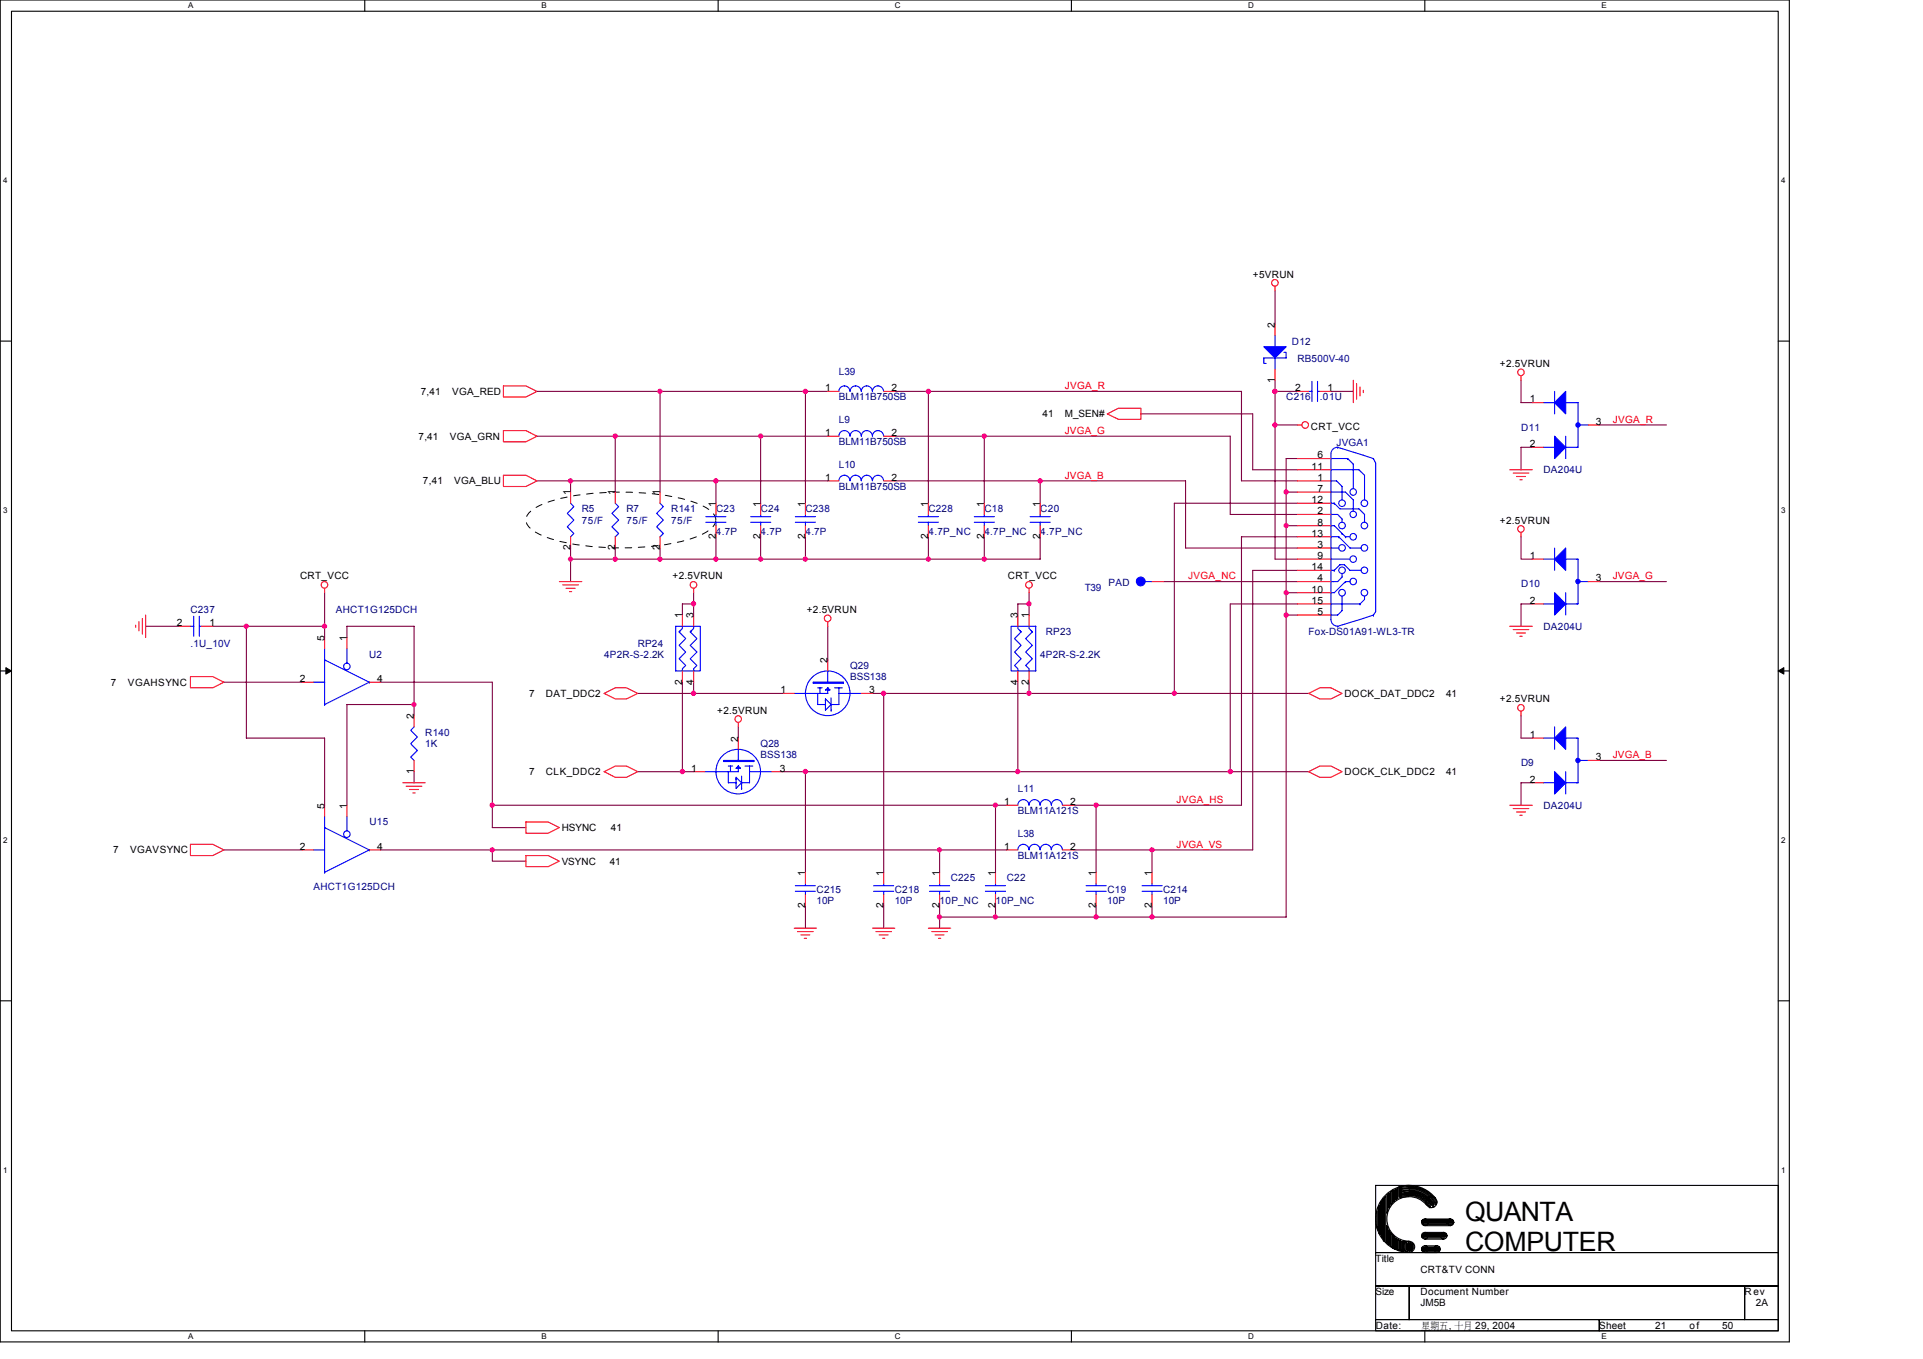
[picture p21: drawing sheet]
<svg xmlns="http://www.w3.org/2000/svg" width="297mm" height="210mm" viewBox="0 0 297 210" stroke-linecap="round" stroke-linejoin="round" font-family="sans-serif">
<defs><g id="words">
<g font-size="4.1">
<text x="226.3" y="188.5">QUANTA</text>
<text x="226.3" y="193.3">COMPUTER</text>
</g>
<g font-size="1.5">
<text x="193.5" y="42.9">+5VRUN</text>
<text x="196.9" y="50.6" transform="rotate(-90 196.9 50.6)">2</text>
<text x="196.9" y="59.1" transform="rotate(-90 196.9 59.1)">1</text>
<text x="231.7" y="56.7">+2.5VRUN</text>
<text x="65" y="61">7,41</text>
<text x="69.8" y="61">VGA_RED</text>
<text x="127.5" y="60.4">1</text>
<text x="137.7" y="60.4">2</text>
<text x="161" y="64.5">41</text>
<text x="164.5" y="64.5">M_SEN#</text>
<text x="200" y="60.4">2</text>
<text x="205.1" y="60.4">1</text>
<text x="236.3" y="62.2">1</text>
<text x="246.5" y="65.6">3</text>
<text x="64.6" y="67.9">7,41</text>
<text x="69.5" y="67.9">VGA_GRN</text>
<text x="127.5" y="67.4">1</text>
<text x="137.7" y="67.4">2</text>
<text x="202.5" y="66.4">CRT_VCC</text>
<text x="203.5" y="70.8">6</text>
<text x="236.3" y="69.1">2</text>
<text x="65.3" y="74.8">7,41</text>
<text x="70.2" y="74.8">VGA_BLU</text>
<text x="88.1" y="76.5" transform="rotate(-90 88.1 76.5)">1</text>
<text x="95" y="76.5" transform="rotate(-90 95 76.5)">1</text>
<text x="101.9" y="76.5" transform="rotate(-90 101.9 76.5)">1</text>
<text x="127.5" y="74.3">1</text>
<text x="137.7" y="74.3">2</text>
<text x="202.6" y="72.5">11</text>
<text x="202.6" y="77.7">12</text>
<text x="203.5" y="74.3">1</text>
<text x="203.5" y="76">7</text>
<text x="110.6" y="83.3" transform="rotate(-90 110.6 83.3)">2</text>
<text x="110.6" y="78.3" transform="rotate(-90 110.6 78.3)">1</text>
<text x="117.5" y="83.3" transform="rotate(-90 117.5 83.3)">2</text>
<text x="117.5" y="78.3" transform="rotate(-90 117.5 78.3)">1</text>
<text x="124.4" y="83.3" transform="rotate(-90 124.4 83.3)">2</text>
<text x="124.4" y="78.3" transform="rotate(-90 124.4 78.3)">1</text>
<text x="143.4" y="83.3" transform="rotate(-90 143.4 83.3)">2</text>
<text x="143.4" y="78.3" transform="rotate(-90 143.4 78.3)">1</text>
<text x="152" y="83.3" transform="rotate(-90 152 83.3)">2</text>
<text x="152" y="78.3" transform="rotate(-90 152 78.3)">1</text>
<text x="160.7" y="83.3" transform="rotate(-90 160.7 83.3)">2</text>
<text x="160.7" y="78.3" transform="rotate(-90 160.7 78.3)">1</text>
<text x="202.6" y="82.9">13</text>
<text x="203.5" y="79.4">2</text>
<text x="203.5" y="81.2">8</text>
<text x="231.7" y="80.9">+2.5VRUN</text>
<text x="46.4" y="89.5">CRT_VCC</text>
<text x="88.1" y="85" transform="rotate(-90 88.1 85)">2</text>
<text x="95" y="85" transform="rotate(-90 95 85)">2</text>
<text x="101.9" y="85" transform="rotate(-90 101.9 85)">2</text>
<text x="103.9" y="89.5">+2.5VRUN</text>
<text x="155.7" y="89.5">CRT_VCC</text>
<text x="202.6" y="88.1">14</text>
<text x="203.5" y="84.6">3</text>
<text x="203.5" y="86.3">9</text>
<text x="203.5" y="89.8">4</text>
<text x="236.3" y="86.3">1</text>
<text x="246.5" y="89.8">3</text>
<text x="105.4" y="95.5" transform="rotate(-90 105.4 95.5)">1</text>
<text x="107.1" y="95.5" transform="rotate(-90 107.1 95.5)">3</text>
<text x="124.6" y="94.7">+2.5VRUN</text>
<text x="157.2" y="95.5" transform="rotate(-90 157.2 95.5)">3</text>
<text x="158.9" y="95.5" transform="rotate(-90 158.9 95.5)">1</text>
<text x="202.6" y="91.5">10</text>
<text x="202.6" y="93.3">15</text>
<text x="203.5" y="95">5</text>
<text x="236.3" y="93.3">2</text>
<text x="27.3" y="96.7">2</text>
<text x="32.3" y="96.7">1</text>
<text x="50.1" y="99" transform="rotate(-90 50.1 99)">5</text>
<text x="53.6" y="99" transform="rotate(-90 53.6 99)">1</text>
<text x="17.1" y="105.9">7</text>
<text x="19.7" y="105.9">VGAHSYNC</text>
<text x="46.3" y="105.3">2</text>
<text x="58.2" y="105.3">4</text>
<text x="81.7" y="107.6">7</text>
<text x="84.3" y="107.6">DAT_DDC2</text>
<text x="105.4" y="105.7" transform="rotate(-90 105.4 105.7)">2</text>
<text x="107.1" y="105.7" transform="rotate(-90 107.1 105.7)">4</text>
<text x="120.6" y="107.1">1</text>
<text x="127.8" y="102.4" transform="rotate(-90 127.8 102.4)">2</text>
<text x="134.3" y="107.1">3</text>
<text x="157.2" y="105.7" transform="rotate(-90 157.2 105.7)">4</text>
<text x="158.9" y="105.7" transform="rotate(-90 158.9 105.7)">2</text>
<text x="207.7" y="107.6">DOCK_DAT_DDC2</text>
<text x="223.4" y="107.6">41</text>
<text x="63.9" y="111.1" transform="rotate(-90 63.9 111.1)">2</text>
<text x="110.8" y="110.2">+2.5VRUN</text>
<text x="231.7" y="108.5">+2.5VRUN</text>
<text x="236.3" y="114">1</text>
<text x="63.9" y="119.5" transform="rotate(-90 63.9 119.5)">1</text>
<text x="81.7" y="119.7">7</text>
<text x="84.3" y="119.7">CLK_DDC2</text>
<text x="106.8" y="119.2">1</text>
<text x="114" y="114.5" transform="rotate(-90 114 114.5)">2</text>
<text x="120.4" y="119.2">3</text>
<text x="207.7" y="119.7">DOCK_CLK_DDC2</text>
<text x="223.4" y="119.7">41</text>
<text x="246.5" y="117.4">3</text>
<text x="50.1" y="124.9" transform="rotate(-90 50.1 124.9)">5</text>
<text x="53.6" y="124.9" transform="rotate(-90 53.6 124.9)">1</text>
<text x="155.1" y="124.4">1</text>
<text x="165.3" y="124.4">2</text>
<text x="236.3" y="120.9">2</text>
<text x="17.5" y="131.8">7</text>
<text x="20.1" y="131.8">VGAVSYNC</text>
<text x="46.3" y="131.3">2</text>
<text x="58.2" y="131.3">4</text>
<text x="86.8" y="128.4">HSYNC</text>
<text x="94.4" y="128.4">41</text>
<text x="155.1" y="131.3">1</text>
<text x="165.3" y="131.3">2</text>
<text x="86.8" y="133.5">VSYNC</text>
<text x="94.2" y="133.5">41</text>
<text x="124.4" y="135.3" transform="rotate(-90 124.4 135.3)">1</text>
<text x="136.5" y="135.3" transform="rotate(-90 136.5 135.3)">1</text>
<text x="145.1" y="135.3" transform="rotate(-90 145.1 135.3)">1</text>
<text x="153.8" y="135.3" transform="rotate(-90 153.8 135.3)">1</text>
<text x="169.3" y="135.3" transform="rotate(-90 169.3 135.3)">1</text>
<text x="177.9" y="135.3" transform="rotate(-90 177.9 135.3)">1</text>
<text x="124.4" y="140.3" transform="rotate(-90 124.4 140.3)">2</text>
<text x="136.5" y="140.3" transform="rotate(-90 136.5 140.3)">2</text>
<text x="145.1" y="140.3" transform="rotate(-90 145.1 140.3)">2</text>
<text x="153.8" y="140.3" transform="rotate(-90 153.8 140.3)">2</text>
<text x="169.3" y="140.3" transform="rotate(-90 169.3 140.3)">2</text>
<text x="177.9" y="140.3" transform="rotate(-90 177.9 140.3)">2</text>
<text x="212.5" y="194.9">Title</text>
<text x="219.4" y="196.6">CRT&amp;TV CONN</text>
<text x="212.5" y="200">Size</text>
<text x="219.4" y="200">Document Number</text>
<text x="219.4" y="201.8">JM5B</text>
<text x="269.5" y="200">Rev</text>
<text x="271.2" y="201.8">2A</text>
<text x="212.5" y="205.2">Date:</text>
<text x="219.6" y="205.2">星期五, 十月 29, 2004</text>
<text x="247" y="205.2">Sheet</text>
<text x="255.7" y="205.2">21</text>
<text x="261" y="205.2">of</text>
<text x="266" y="205.2">50</text>
</g>
<g font-size="1.5" fill="#000080">
<text x="199.6" y="53.2">D12</text>
<text x="129.6" y="57.9">L39</text>
<text x="200.4" y="56">RB500V-40</text>
<text x="129.6" y="61.8">BLM11B750SB</text>
<text x="129.6" y="65.3">L9</text>
<text x="198.7" y="61.8">C216</text>
<text x="203.9" y="61.8">.01U</text>
<text x="129.6" y="68.8">BLM11B750SB</text>
<text x="206.5" y="68.9">JVGA1</text>
<text x="235" y="66.5">D11</text>
<text x="129.6" y="72.2">L10</text>
<text x="129.6" y="75.7">BLM11B750SB</text>
<text x="238.4" y="73.1">DA204U</text>
<text x="89.9" y="79.1">R5</text>
<text x="89.9" y="80.9">75/F</text>
<text x="96.8" y="79.1">R7</text>
<text x="96.8" y="80.9">75/F</text>
<text x="103.7" y="79.1">R141</text>
<text x="103.7" y="80.9">75/F</text>
<text x="110.6" y="82.6">4.7P</text>
<text x="110.6" y="79.1">C23</text>
<text x="117.5" y="82.6">4.7P</text>
<text x="117.5" y="79.1">C24</text>
<text x="124.4" y="79.1">C238</text>
<text x="124.4" y="82.6">4.7P</text>
<text x="143.4" y="79.1">C228</text>
<text x="143.4" y="82.6">4.7P_NC</text>
<text x="152.1" y="79.1">C18</text>
<text x="152.1" y="82.6">4.7P_NC</text>
<text x="160.7" y="79.1">C20</text>
<text x="160.7" y="82.6">4.7P_NC</text>
<text x="29.4" y="94.7">C237</text>
<text x="51.9" y="94.7">AHCT1G125DCH</text>
<text x="167.6" y="91.2">T39</text>
<text x="171.2" y="90.5">PAD</text>
<text x="235" y="90.7">D10</text>
<text x="29.4" y="99.9">.1U_10V</text>
<text x="57" y="101.6">U2</text>
<text x="93.3" y="101.6">4P2R-S-2.2K</text>
<text x="98.5" y="99.9">RP24</text>
<text x="160.7" y="101.6">4P2R-S-2.2K</text>
<text x="161.5" y="98.1">RP23</text>
<text x="202.1" y="98.1">Fox-DS01A91-WL3-TR</text>
<text x="238.4" y="97.3">DA204U</text>
<text x="131.3" y="103.3">Q29</text>
<text x="131.3" y="105">BSS138</text>
<text x="65.7" y="113.7">R140</text>
<text x="65.7" y="115.4">1K</text>
<text x="117.5" y="115.4">Q28</text>
<text x="117.5" y="117.1">BSS138</text>
<text x="234.9" y="118.3">D9</text>
<text x="157.2" y="122.3">L11</text>
<text x="157.2" y="125.8">BLM11A121S</text>
<text x="238.4" y="124.9">DA204U</text>
<text x="57.1" y="127.5">U15</text>
<text x="157.2" y="129.2">L38</text>
<text x="48.4" y="137.5">AHCT1G125DCH</text>
<text x="126.1" y="137.9">C215</text>
<text x="138.2" y="137.9">C218</text>
<text x="146.9" y="136.1">C225</text>
<text x="155.5" y="136.1">C22</text>
<text x="157.2" y="132.7">BLM11A121S</text>
<text x="171.1" y="137.9">C19</text>
<text x="179.7" y="137.9">C214</text>
<text x="126.1" y="139.6">10P</text>
<text x="138.2" y="139.6">10P</text>
<text x="145.1" y="139.6">10P_NC</text>
<text x="153.8" y="139.6">10P_NC</text>
<text x="171" y="139.6">10P</text>
<text x="179.7" y="139.6">10P</text>
</g>
<g font-size="1.5" fill="#f00">
<text x="164.5" y="60.1">JVGA_R</text>
<text x="249.1" y="65.3">JVGA_R</text>
<text x="164.5" y="67">JVGA_G</text>
<text x="164.5" y="73.9">JVGA_B</text>
<text x="183.5" y="89.5">JVGA_NC</text>
<text x="249.1" y="89.5">JVGA_G</text>
<text x="249.1" y="117.1">JVGA_B</text>
<text x="181.7" y="124">JVGA_HS</text>
<text x="181.7" y="130.9">JVGA_VS</text>
</g>
<g font-size="1.2">
<text x="29.1" y="1.3">A</text>
<text x="83.6" y="1.3">B</text>
<text x="138.2" y="1.3">C</text>
<text x="192.8" y="1.3">D</text>
<text x="247.4" y="1.3">E</text>
<text x=".5" y="28.3">4</text>
<text x="275.1" y="28.3">4</text>
<text x=".5" y="79.2">3</text>
<text x="275.1" y="79.2">3</text>
<text x=".5" y="130.2">2</text>
<text x="275.1" y="130.2">2</text>
<text x=".5" y="181.1">1</text>
<text x="275.1" y="181.1">1</text>
<text x="29.1" y="206.8">A</text>
<text x="83.6" y="206.8">B</text>
<text x="138.2" y="206.8">C</text>
<text x="192.8" y="206.8">D</text>
<text x="247.4" y="206.8">E</text>
</g>
</g></defs>
<path d="M0 0h276.4v207.3h-276.4zM1.8 1.7h272.9v203.8h-272.9z" fill="none" stroke="#000" stroke-width=".17"/>
<g fill="#fff">
<path d="M29.1 .2h.7v1.4h-.7z"/>
<path d="M29.1 205.7h.7v1.4h-.7z"/>
</g>
<path d="M56.3 0v1.7M56.3 205.5v1.8" fill="none" stroke="#000" stroke-width=".17"/>
<g fill="#fff">
<path d="M83.6 .2h.8v1.4h-.8z"/>
<path d="M83.6 205.7h.8v1.4h-.8z"/>
</g>
<path d="M110.9 0v1.7M110.9 205.5v1.8" fill="none" stroke="#000" stroke-width=".17"/>
<g fill="#fff">
<path d="M138.2 .2h.9v1.4h-.9z"/>
<path d="M138.2 205.7h.9v1.4h-.9z"/>
</g>
<path d="M165.5 0v1.7M165.5 205.5v1.8" fill="none" stroke="#000" stroke-width=".17"/>
<g fill="#fff">
<path d="M192.8 .2h.8v1.4h-.8z"/>
<path d="M192.8 205.7h.8v1.4h-.8z"/>
</g>
<path d="M220.1 0v1.7M220.1 205.5v1.8" fill="none" stroke="#000" stroke-width=".17"/>
<g fill="#fff">
<path d="M247.4 .2h.8v1.4h-.8z"/>
<path d="M247.4 205.7h.8v1.4h-.8z"/>
<path d="M.5 27.2h.6v1.4h-.6z"/>
<path d="M275.1 27.2h.7v1.4h-.7z"/>
<path d="M.5 78.1h.6v1.4h-.6z"/>
<path d="M275.1 78.1h.7v1.4h-.7z"/>
</g>
<path d="M0 52.7h1.8M274.7 52.7h1.7" fill="none" stroke="#000" stroke-width=".17"/>
<g fill="#fff">
<path d="M.5 129.1h.6v1.4h-.6z"/>
<path d="M275.1 129.1h.7v1.4h-.7z"/>
</g>
<path d="M0 103.6h1.8M274.7 103.6h1.7" fill="none" stroke="#000" stroke-width=".17"/>
<path d="M.9 103.1l.9 .5-.9 .5zM274.7 103.6l.8-.5v1z" fill="#000" stroke="#000" stroke-width=".15"/>
<g fill="#fff">
<path d="M.5 180h.6v1.4h-.6z"/>
<path d="M275.1 180h.7v1.4h-.7z"/>
</g>
<g fill="none" stroke="#000" stroke-width=".17">
<path d="M0 154.6h1.8M274.7 154.6h1.7M212.5 183.1h62.2v10.4h-62.2zM212.5 193.5h62.2v5.1h-62.2zM212.5 198.6h5.2v5.2h-5.2zM212.7 187.1v2.4l.1 .5v-3.5l.2-.3v4.3l.2 .2v-4.8l.2-.4v5.5l.1 .2v-5.9l.2-.1v6.5M214.2 184.5v2.9l.2-.5v-2.4l.2-.2v2.2l.1-.1v-2.3l.2-.1v2l.2-.1v-2.1h.2v1.9l.1-.2v-1.7l.2-.2v1.7l.2-.1v-1.6l.1-.2v1.8M216.3 183.8a4.7 4.7 0 0 1 5.4 2.2M216.3 184.5a4 4 0 0 1 4.8 1.7M216.3 184.3a4.2 4.2 0 0 1 5.1 2.1M216.3 184.2a4.3 4.3 0 0 1 5.2 2.2M216.3 184a4.5 4.5 0 0 1 5.2 2.1"/>
<path d="M216.3 183.5a4.9 4.9 0 0 1 5.7 2.2M216.3 183.3v1.7l-.2-.2v-1.4zM216.3 191.6v1.5h-.2v-1.5l-.2-.2v1.7l-.1-.2v-1.5l-.2-.2v1.7h-.2v-1.9l-.1-.1v1.9h-.2v-2.1l-.2-.2v2.1l-.2-.2v-2l-.1-.4v2.2l-.2-.1v-2.4l-.2-.4v2.6h-.1v-7.1l-.2 .2v6.7M216.3 191.7h.2v1.4h.1v-1.4h.2v1.6h-.3l.5-1.6M216.3 184.9a3.6 3.6 0 0 1 4.5 1.7M216.3 184.7a3.8 3.8 0 0 1 4.7 1.8M216.4 183.6a4.8 4.8 0 0 1 5.5 2.3M216.5 183.4v1.4M217 191.7h.1M217 191.7v1.6l.2-.2v-1.4l.1 .4v1.2h.2v-1.4h.2v1.4h.1v-1.4h.2v1.4l.2-.2v-1l.2 .1v.7M217.7 183.1l-1.6 .2M217.7 184.8l-1.3 .2"/>
<path d="M217.7 198.6h51.8v5.2h-51.8zM219.7 188.4h4.7v.2h-4.8v.2h5l-.2 .2h-4.7l.2 .1M219.7 192.6h2.6v.2h-2.7v.1h2.9l-.2 .2h-2.7l.3 .2h2.4M219.7 190.5h3.7v.2h-3.7l-.1 .2h3.9l-.1 .1h-3.8l.3 .2h3.3M219.9 189.1h.1M219.9 189.1h4.5M220.1 192.4h1.9M220.1 193.5h1.9M220.1 191.4h2.9M220.1 190.4h2.9M220.1 189.3h4M220.1 188.3h4"/>
<path d="M220.3 186.1a3.4 3.4 0 0 0-5.8 .7 3.4 3.4 0 0 0 3.2 4.9M221.7 185a5.2 5.2 0 0 0-8.7 1 5.2 5.2 0 0 0 4.7 7.4M269.5 198.6h5.2v5.2h-5.2zM212.5 203.8h34.5v1.7h-34.5zM247 203.8h27.7v1.7h-27.7z"/>
<circle cx="217.7" cy="192.6" r=".86"/>
<circle cx="220.1" cy="190.9" r=".51"/>
<circle cx="220.1" cy="192.9" r=".51"/>
<circle cx="220.1" cy="188.8" r=".51"/>
<circle cx="221.1" cy="185.7" r=".85"/>
<circle cx="222" cy="192.9" r=".51"/>
<circle cx="223" cy="190.9" r=".51"/>
<circle cx="224" cy="188.8" r=".51"/>
</g>
<g fill="none" stroke="#800040" stroke-width=".17">
<path d="M197 44.9v5.2M197 58.7v27.7h3.4M234.9 58.7v3.5h1.8M82.9 74.3h5.2v1.7M82.9 60.5h45M82.9 67.4h45M88.1 74.3h39.8M95 67.4v8.6M102 60.5v15.5M110.6 74.3v3.4M117.5 67.4v10.3M124.4 60.5v17.2"/>
<path d="M138.2 60.5h53.6v13.8h8.6M138.2 74.3h44.9v10.3h17.3M138.2 67.4h51.8v12.1h10.4M143.4 60.5v17.2M152 67.4v10.3M160.7 74.3v3.4M176.2 63.9h17.3v8.7h6.9M197 60.5h3.4M197 65.6h3.4M198.7 76h1.7M200.4 70.8h-1.7v70.8h-53.6M200.4 77.7h-19v29.4"/>
<path d="M205.6 60.5h3.4M236.7 69.1h-1.8v3.5M247 65.6h10.4M22.5 96.7h5.2M32.9 96.7h17.2M38.1 96.7v17.3h12v10.4M50.1 91.5v7M53.6 98.5v-1.8h10.4v13.9M88.1 84.6v5.2M95 84.6v1.8M102 84.6v1.8M107.1 93.3h-1.7v1.7"/>
<path d="M107.1 91.5v3.5M110.6 82.9v3.5M117.5 82.9v3.5M124.4 82.9v3.5M127.9 96.7v5.2M143.4 82.9v3.5M152 82.9v3.5M159 91.5v3.5M159 93.3h-1.8v1.7M160.7 82.9v3.5h-72.6M179.7 89.8h20.7M198.7 95h1.7"/>
<path d="M198.7 91.5h1.7M198.7 81.2h1.7M200.4 82.9h-8.6v41.5h-25.9M200.4 88.1h-6.9v43.2h-27.6M200.4 93.3h-10.4v25.9M234.9 82.9v3.5h1.8M236.7 93.3h-1.8v3.4M247 89.8h10.4M34.6 105.4h12.1M58.8 105.4h17.2v22.4h5.2M64 119.2v1.7M64 108.8h-10.4v15.6"/>
<path d="M98.5 119.2h8.6M98.5 107.1h22.4M105.4 105.4v13.8M107.1 105.4v1.7M114 112.3v1.7M120.9 119.2h81.2M124.4 119.2v15.5M134.8 107.1h67.3M136.5 107.1v27.6M157.2 105.4v13.8M159 105.4v1.7M234.9 110.6v3.4h1.8"/>
<path d="M247 117.5h10.4M34.6 131.3h12.1M58.8 131.3h96.7M76 131.3v1.7h5.2M76 124.4h79.5M124.4 139.9v3.5M136.5 139.9v3.5M145.1 131.3v3.4M145.1 139.9v3.5M153.8 124.4v10.3M153.8 139.9v1.7M169.3 124.4v10.3"/>
<path d="M169.3 139.9v1.7M177.9 131.3v3.4M177.9 139.9v1.7M236.7 120.9h-1.8v3.5"/>
</g>
<g fill="none" stroke="#f00" stroke-width=".17">
<path d="M77.8 59.6h3.4l1.7 .9-1.7 .8h-3.4zM197 44.2v.7M197 50.1v1.7M197 57v1.7M209 58.7v3.5M209.5 59.2v2.5M210.1 59.8v1.4M234.9 58v.7M77.8 73.4h3.4l1.7 .9-1.7 .8h-3.4zM77.8 66.5h3.4l1.7 .9-1.7 .8h-3.4zM88.1 76v1.7M95 76v1.7"/>
<path d="M102 76v1.7M110.6 77.7v1.8M117.5 77.7v1.8M124.4 77.7v1.8M127.9 74.3h1.7M127.9 60.5h1.7M127.9 67.4h1.7M136.5 74.3h1.7M136.5 60.5h1.7M136.5 67.4h1.7M143.4 77.7v1.8M152 77.7v1.8"/>
<path d="M160.7 77.7v1.8M171 63.9l1.8-.8h3.4v1.7h-3.4zM200.4 72.6h5.2M200.4 65.6h.7M200.4 74.3h5.2M200.4 70.8h5.2M200.4 76h5.2M200.4 77.7h5.2M200.4 79.5h5.2M200.4 60.5h1.7M203.9 60.5h1.7M210.6 60.3v.3"/>
<path d="M233.2 72.6h3.5M233.7 73.1h2.5M234.2 73.6h1.4M234.8 74.1h.3M236.7 69.1h1.7M236.7 62.2h1.7M245.3 65.6h1.7M21 96.6v.3M21.5 96v1.4M22 95.5v2.4M22.5 95v3.5M27.7 96.7h1.7"/>
<path d="M31.1 96.7h1.8M50.1 90.9v.6M50.1 98.5v1.7M53.6 98.5v1.7M86.4 89.8h3.5M86.9 90.3h2.4M87.4 90.9h1.4M88 91.4h.3M88.1 82.9v1.7M95 82.9v1.7M102 82.9v1.7M105.4 95v1.7"/>
<path d="M107.1 90.9v.6M107.1 95v1.7M110.6 81.2v1.7M117.5 81.2v1.7M124.4 81.2v1.7M127.9 96v.7M143.4 81.2v1.7M152 81.2v1.7M157.2 95v1.7M159 90.9v.6M159 95v1.7M160.7 81.2v1.7"/>
<path d="M177.9 89.8h1.8M200.4 89.8h5.2M200.4 93.3h5.2M200.4 86.4h5.2M200.4 81.2h5.2M200.4 82.9h5.2M200.4 84.6h5.2M200.4 88.1h5.2M200.4 91.5h5.2M200.4 95h5.2M233.2 96.7h3.5M233.7 97.2h2.5"/>
<path d="M234.2 97.8h1.4M234.8 98.3h.3M234.9 82.2v.7M236.7 93.3h1.7M236.7 86.4h1.7M245.3 89.8h1.7M29.4 104.5h3.5l1.7 .9-1.7 .8h-3.5zM46.7 105.4h1.7M57 105.4h1.8M64 110.6v1.7M64 117.5v1.7M93.3 107.1l1.7-.9h1.8l1.7 .9-1.7 .8h-1.8z"/>
<path d="M93.3 119.2l1.7-.9h1.8l1.7 .9-1.7 .9h-1.8zM105.4 103.6v1.8M107.1 103.6v1.8M107.1 119.2h1.8M114 111.6v.7M114 114v1.7M119.2 119.2h1.7M120.9 107.1h1.8M127.9 101.9v1.7M133.1 107.1h1.7M157.2 103.6v1.8M159 103.6v1.8"/>
<path d="M202.1 107.1l1.8-.9h1.7l1.7 .9-1.7 .8h-1.7zM202.1 119.2l1.8-.9h1.7l1.7 .9-1.7 .9h-1.7zM234.9 109.9v.7M236.7 114h1.7M245.3 117.5h1.7M29.4 130.4h3.5l1.7 .9-1.7 .8h-3.5zM46.7 131.3h1.7M50.1 124.4v1.7M53.6 124.4v1.7M57 131.3h1.8M62.2 120.9h3.5M62.7 121.4h2.5"/>
<path d="M63.3 121.9h1.3M63.8 122.5h.3M81.2 127h3.5l1.7 .8-1.7 .9h-3.5zM81.2 132.1h3.5l1.7 .9-1.7 .9h-3.5zM124.4 134.7v1.8M124.4 138.2v1.7M136.5 134.7v1.8M136.5 138.2v1.7M145.1 134.7v1.8M145.1 138.2v1.7M153.8 134.7v1.8M153.8 138.2v1.7"/>
<path d="M155.5 124.4h1.7M155.5 131.3h1.7M164.1 124.4h1.8M164.1 131.3h1.8M169.3 134.7v1.8M169.3 138.2v1.7M177.9 134.7v1.8M177.9 138.2v1.7M233.2 124.4h3.5M233.7 124.9h2.5M234.2 125.4h1.4M234.8 125.9h.3"/>
<path d="M236.7 120.9h1.7M122.7 143.4h3.4M123.2 143.9h2.4M123.7 144.4h1.4M124.2 144.9h.4M134.8 143.4h3.4M135.3 143.9h2.4M135.8 144.4h1.4M136.3 144.9h.4M143.4 143.4h3.5M143.9 143.9h2.4M144.4 144.4h1.4"/>
<path d="M145 144.9h.3"/>
<circle cx="196.9" cy="43.7" r=".51"/>
<circle cx="234.9" cy="57.5" r=".51"/>
<circle cx="201.6" cy="65.6" r=".51"/>
<circle cx="50.1" cy="90.3" r=".51"/>
<circle cx="107.1" cy="90.3" r=".51"/>
<circle cx="127.8" cy="95.5" r=".51"/>
<circle cx="158.9" cy="90.3" r=".51"/>
<circle cx="234.9" cy="81.7" r=".51"/>
<circle cx="114" cy="111.1" r=".51"/>
<circle cx="234.9" cy="109.3" r=".51"/>
</g>
<path d="M81.7 79.2a11.3 11.3 0 0 1 5.8-2.4 43.3 43.3 0 0 1 19.4 .7 7.5 7.5 0 0 1 3.2 1.7 1.47 1.47 0 0 1 0 2.2 11.3 11.3 0 0 1-5.8 2.4 43 43 0 0 1-19.4-.6 7.5 7.5 0 0 1-3.2-1.8 1.47 1.47 0 0 1 0-2.2z" fill="none" stroke="#000" stroke-width=".15" stroke-dasharray="1 1 1 1 1 1 1 1"/>
<g fill="none" stroke="#00f" stroke-width=".17">
<path d="M197 51.8v1.8M197 55.3v1.7M198.3 54.4h.4v.9h-3.5v.8h.4M202.6 58.9v3.1M203.5 58.9v3.1M88.1 77.7l.5 .6-1 1 1 1-1 1.1 1 1-.5 .5M95 77.7l.6 .6-1.1 1 1.1 1-1.1 1.1 1.1 1-.6 .5M102 77.7l.5 .6-1.1 1 1.1 1-1.1 1.1 1.1 1-.5 .5M109 79.8h3.1M110.6 79.5v.3M115.9 79.8h3.2M117.5 79.5v.3"/>
<path d="M122.8 79.8h3.2M124.4 79.5v.3M129.6 74.3a.86 .86 0 0 1 .8-.9 .86 .86 0 0 1 .9 .9 .87 .87 0 0 1 .9-.9 .87 .87 0 0 1 .8 .9 .86 .86 0 0 1 .9-.9 .86 .86 0 0 1 .8 .9M129.6 60.4a.86 .86 0 0 1 .8-.8 .86 .86 0 0 1 .9 .8 .87 .87 0 0 1 .9-.8 .87 .87 0 0 1 .8 .8 .86 .86 0 0 1 .9-.8 .86 .86 0 0 1 .8 .8M129.6 67.4a.86 .86 0 0 1 .8-.9 .86 .86 0 0 1 .9 .9 .87 .87 0 0 1 .9-.9 .87 .87 0 0 1 .8 .9 .86 .86 0 0 1 .9-.9 .86 .86 0 0 1 .8 .9M134.8 74.3a.86 .86 0 0 1 .8-.9 .86 .86 0 0 1 .9 .9M134.8 60.4a.86 .86 0 0 1 .8-.8 .86 .86 0 0 1 .9 .8M134.8 67.4a.86 .86 0 0 1 .8-.9 .86 .86 0 0 1 .9 .9M141.9 79.8h3.1M143.4 79.5v.3M150.5 79.8h3.1M152 79.5v.3"/>
<path d="M159.1 79.8h3.1M160.7 79.5v.3M202.1 60.5h.5M203.5 60.5h.4M205.6 70.1v25.6a1.02 1.02 0 0 0 1 1M205.6 76h2.2l1.2 1.2v1.8M205.6 77.7h.5M205.6 74.3h.9l.8 .8v2.1M205.6 79.5h1l.7 .7v.5M205.6 72.6h4.3l.9 .8v3.8M205.6 70.8h2.6M206.1 77.7h.1"/>
<path d="M206.1 77.7l.9 .9h2.9l.9 .9v1.2M206.6 69.1a1 1 0 0 0-1 1M206.6 69.1h.1M206.6 69.1l5.5 1.7M208.2 70.8h.1M208.2 70.8l.8 .9v3.8M212.1 70.8h.1M212.1 70.8l.4 .7v23l-.4 .5M238.4 62.2h1.7M238.4 69.1h1.7M240.1 60.5v3.4M241.8 67.4v3.4"/>
<path d="M241.8 62.2h2v3.1M243.8 66v3.1h-2M244.1 65.6h1.2M29.4 96.7h.5M29.9 95.2v3.1M30.8 96.7h.3M30.8 95.2v3.1M104.4 96.7h3.8v6.9h-3.8zM105.1 97.4l-.2 .2M105.4 96.7v.4l-.5 .5 1 1-1 1.1 1 1-1 1 1 1.1-.5 .5v.3M106.8 97.4l-.2 .2M107.1 96.7v.4l-.5 .5 1.1 1-1.1 1.1 1.1 1-1.1 1 1.1 1.1-.6 .5v.3"/>
<path d="M109 80.7h3.1M110.6 80.7v.5M115.9 80.7h3.2M117.5 80.7v.5M122.8 80.7h3.2M124.4 80.7v.5M141.9 80.7h3.1M143.4 80.7v.5M150.5 80.7h3.1M152 80.7v.5M156.2 96.7h3.8v6.9h-3.8zM157.2 96.7v.4l.5 .5-1 1 1 1.1-1 1 1 1-1 1.1 .5 .5v.3"/>
<path d="M157.6 97.4l.1 .2M159 96.7v.4l.5 .5-1.1 1 1.1 1.1-1.1 1 1.1 1-1.1 1.1 .6 .5v.3M159.1 80.7h3.1M159.3 97.4l.2 .2M160.7 80.7v.5M176.9 89.8h1M205.6 86.4h2.9M205.6 93.3h4.5M205.6 84.6h1.2M205.6 88.1h.5M205.6 81.2h.5l1.2 1.2M205.6 82.9h1.2"/>
<path d="M206.1 88.1h.1M206.1 88.1l.9-.9h.7l.8 .9h1.7M206.6 96.7h.1M206.8 82.9h.1M206.8 82.9l1.7 1.7h1.7M207.3 82.4h.1M207.3 88.6v.5l-.7 .7h-1M207.3 82.4l.5 .5M207.3 92.1v2.2l-.7 .7h-1M207.8 82.9h.1M207.8 89.8h.1M207.8 89.8h.7"/>
<path d="M207.8 82.9h.7M207.8 89.8l-1.7 1.7h-.5M210.1 93.3h.1M210.8 92.1v.5l-.7 .7M212.1 95h.1M212.1 95l-5.5 1.7M238.4 86.4h1.7M238.4 93.3h1.7M240.1 84.6v3.5M241.8 86.4h2v3.1M241.8 91.5v3.5M243.8 90.2v3.1h-2"/>
<path d="M244.1 89.8h1.2M48.4 105.4h1.7M50.1 108.8h.1M50.1 100.2v8.6M50.1 101.9l6.9 3.5M53.6 100.2v2.2M57 105.4h.1M57 105.4l-6.9 3.4M64 112.3l-.6 .5 1.1 1-1.1 1.1 1.1 1-1.1 1 .6 .6M111.8 117.5h4.7v.1h-4.7zM112.5 118.3h.7M112.5 119.2v1.7h1.2"/>
<path d="M112.8 118.3v.9M113.7 118.7l.3-.4 .4 .4zM114 118.3h.1M114 118.7v.5h-5.1M114 115.7v1.8M114.6 119.9v2M115.1 118.3h1.2M115.8 119.2h3.4M115.8 118.3v2.6h-1.2M125.6 105.4h4.7v.1h-4.7zM126.3 106.2h.7M126.3 107.1v1.7h1.2"/>
<path d="M126.7 106.2v.9M127.5 106.6l.4-.4 .3 .4zM127.5 107.9l.9 .9-.9 .9zM127.9 106.2h.1M127.9 106.6v.5h-5.2M127.9 103.6v1.8M128.4 107.8v2.1M128.9 106.2h1.2M129.6 107.1h3.5M129.6 106.2v2.6h-1.2M238.4 114h1.7M240.1 112.3v3.4"/>
<path d="M241.8 119.2v3.4M241.8 114h2v3.1M243.8 117.8v3.1h-2M244.1 117.5h1.2M48.4 131.3h1.7M50.1 134.7h.1M50.1 126.1v8.6M50.1 127.8l6.9 3.5M53.6 126.1v2.2M57 131.3h.1M57 131.3l-6.9 3.4M113.7 120.1l.9 .8-.9 .9z"/>
<path d="M122.8 137.7h3.2M122.8 136.8h3.2M124.4 136.5v.3M124.4 137.7v.5M134.9 137.7h3.1M134.9 136.8h3.1M136.5 136.5v.3M136.5 137.7v.5M143.6 137.7h3.1M143.6 136.8h3.1M145.1 136.5v.3M145.1 137.7v.5"/>
<path d="M152.2 137.7h3.1M152.2 136.8h3.1M153.8 136.5v.3M153.8 137.7v.5M157.2 131.3a.86 .86 0 0 1 .9-.9 .86 .86 0 0 1 .8 .9 .86 .86 0 0 1 .9-.9 .86 .86 0 0 1 .9 .9M157.2 124.4a.86 .86 0 0 1 .9-.9 .86 .86 0 0 1 .8 .9 .86 .86 0 0 1 .9-.9 .86 .86 0 0 1 .9 .9M160.7 131.3a.86 .86 0 0 1 .8-.9 .86 .86 0 0 1 .9 .9M160.7 124.4a.86 .86 0 0 1 .8-.9 .86 .86 0 0 1 .9 .9M162.4 131.3a.85 .85 0 0 1 .9-.9 .85 .85 0 0 1 .8 .9M162.4 124.4a.85 .85 0 0 1 .9-.9 .85 .85 0 0 1 .8 .9M167.8 137.7h3.1M167.8 136.8h3.1"/>
<path d="M169.3 136.5v.3M169.3 137.7v.5M176.4 137.7h3.1M176.4 136.8h3.1M177.9 136.5v.3M177.9 137.7v.5M238.4 120.9h1.7"/>
<circle cx="207.3" cy="77.7" r=".51"/>
<circle cx="209" cy="76" r=".51"/>
<circle cx="209" cy="79.4" r=".5"/>
<circle cx="210.8" cy="77.7" r=".51"/>
<circle cx="207.3" cy="84.6" r=".51"/>
<circle cx="207.3" cy="91.5" r=".51"/>
<circle cx="207.3" cy="81.2" r=".51"/>
<circle cx="207.3" cy="88.1" r=".51"/>
<circle cx="209" cy="82.9" r=".51"/>
<circle cx="209" cy="86.4" r=".51"/>
<circle cx="209" cy="89.8" r=".51"/>
<circle cx="210.8" cy="84.6" r=".51"/>
<circle cx="210.8" cy="91.5" r=".51"/>
<circle cx="210.8" cy="81.2" r=".51"/>
<circle cx="210.8" cy="88.1" r=".51"/>
<circle cx="53.6" cy="102.9" r=".51"/>
<circle cx="114" cy="119.2" r="3.4"/>
<circle cx="127.8" cy="107.1" r="3.4"/>
<circle cx="53.6" cy="128.8" r=".51"/>
</g>
<g fill="#00f" stroke="#00f" stroke-width=".17">
<path d="M240.1 86.4l1.7-1.8v3.5z" fill-rule="evenodd"/>
<path d="M240.1 91.5l1.7 1.8-1.7 1.7z" fill-rule="evenodd"/>
<path d="M241.8 60.5v3.4l-1.7-1.7z" fill-rule="evenodd"/>
<path d="M240.1 67.4l1.7 1.7-1.7 1.7z" fill-rule="evenodd"/>
<path d="M195.2 53.6h3.5l-1.7 1.7z" fill-rule="evenodd"/>
<path d="M241.8 112.3v3.4l-1.7-1.7z" fill-rule="evenodd"/>
<path d="M240.1 119.2l1.7 1.7-1.7 1.7z" fill-rule="evenodd"/>
<circle cx="243.7" cy="89.8" r=".34"/>
<circle cx="243.7" cy="65.6" r=".34"/>
<circle cx="243.7" cy="117.5" r=".34"/>
<circle cx="176.2" cy="89.8" r=".68"/>
</g>
<g fill="#f0f" stroke="#f0f" stroke-width=".17">
<circle cx="196.9" cy="65.6" r=".34"/>
<circle cx="196.9" cy="60.4" r=".34"/>
<circle cx="143.4" cy="86.4" r=".34"/>
<circle cx="124.4" cy="86.4" r=".34"/>
<circle cx="105.4" cy="119.2" r=".34"/>
<circle cx="145.1" cy="131.3" r=".33"/>
<circle cx="177.9" cy="131.3" r=".33"/>
<circle cx="152" cy="86.4" r=".34"/>
<circle cx="117.5" cy="86.4" r=".34"/>
<circle cx="158.9" cy="93.3" r=".34"/>
<circle cx="101.9" cy="86.4" r=".34"/>
<circle cx="177.9" cy="141.6" r=".34"/>
<circle cx="169.3" cy="141.6" r=".34"/>
<circle cx="190" cy="119.2" r=".34"/>
<circle cx="198.7" cy="95" r=".34"/>
<circle cx="160.7" cy="74.3" r=".34"/>
<circle cx="198.7" cy="76" r=".34"/>
<circle cx="101.9" cy="60.4" r=".34"/>
<circle cx="88.1" cy="86.4" r=".34"/>
<circle cx="181.4" cy="107.1" r=".34"/>
<circle cx="50.1" cy="96.7" r=".33"/>
<circle cx="38" cy="96.7" r=".33"/>
<circle cx="63.9" cy="108.8" r=".34"/>
<circle cx="153.8" cy="124.4" r=".34"/>
<circle cx="76" cy="124.4" r=".34"/>
<circle cx="107.1" cy="107.1" r=".34"/>
<circle cx="157.2" cy="119.2" r=".34"/>
<circle cx="158.9" cy="107.1" r=".34"/>
<circle cx="88.1" cy="74.3" r=".34"/>
<circle cx="169.3" cy="124.4" r=".34"/>
<circle cx="198.7" cy="91.5" r=".34"/>
<circle cx="124.4" cy="119.2" r=".34"/>
<circle cx="198.7" cy="81.2" r=".34"/>
<circle cx="153.8" cy="141.6" r=".34"/>
<circle cx="145.1" cy="141.6" r=".34"/>
<circle cx="136.5" cy="107.1" r=".34"/>
<circle cx="76" cy="131.3" r=".33"/>
<circle cx="110.6" cy="86.4" r=".34"/>
<circle cx="143.4" cy="60.4" r=".34"/>
<circle cx="124.4" cy="60.4" r=".34"/>
<circle cx="152" cy="67.3" r=".34"/>
<circle cx="117.5" cy="67.3" r=".34"/>
<circle cx="95" cy="67.3" r=".34"/>
<circle cx="110.6" cy="74.3" r=".34"/>
<circle cx="95" cy="86.4" r=".34"/>
<circle cx="107.1" cy="93.3" r=".34"/>
</g>
<use href="#words"/>
</svg>
